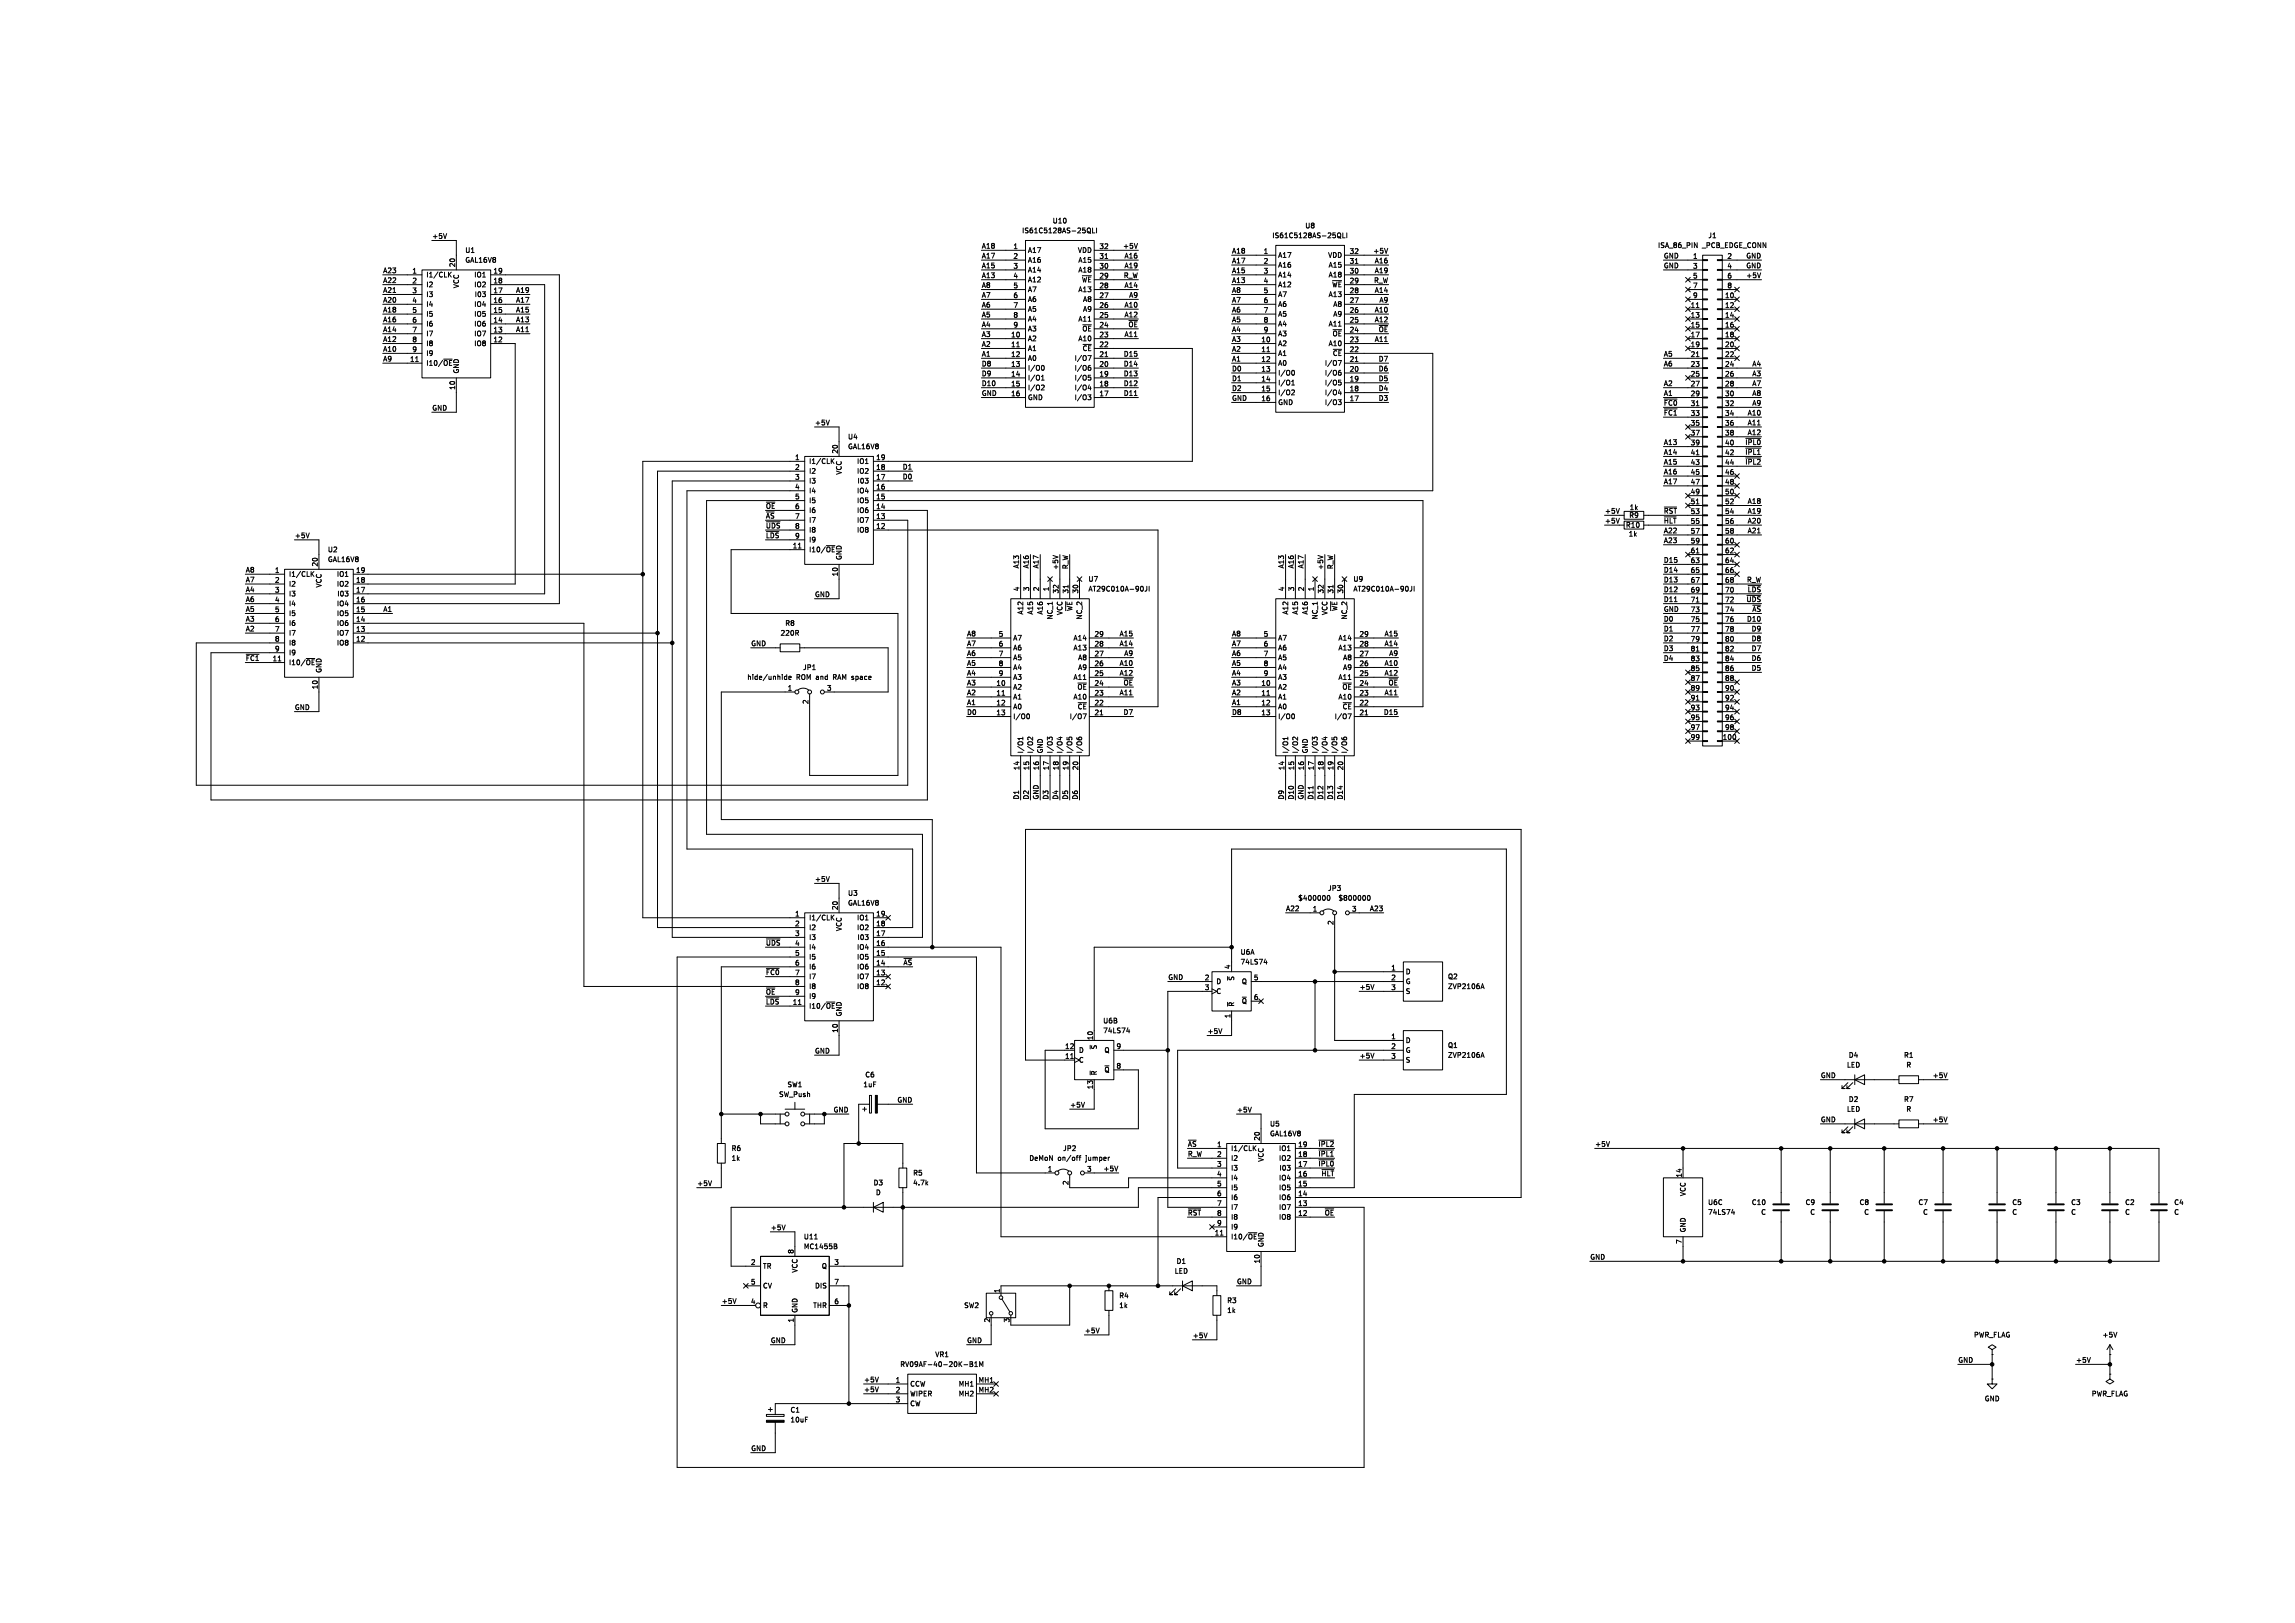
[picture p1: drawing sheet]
<svg xmlns="http://www.w3.org/2000/svg" width="594mm" height="420mm" viewBox="0 0 594 420" stroke-linecap="round" stroke-linejoin="round" font-family="sans-serif">
<defs><g id="words">
<g font-size="1.8">
<text x="272.3" y="58">U10</text>
<text x="337.7" y="59.3">U8</text>
<text x="111.8" y="61.9">+5V</text>
<text x="120.3" y="65.6">U1</text>
<text x="254" y="64.4">A18</text>
<text x="262.2" y="64.5">1</text>
<text x="264.4" y="60.6">IS61C5128AS-25QLI</text>
<text x="265.9" y="65.6">A17</text>
<text x="278.9" y="65.6">VDD</text>
<text x="284.4" y="64.5">32</text>
<text x="290.6" y="64.4">+5V</text>
<text x="318.8" y="65.7">A18</text>
<text x="327" y="65.8">1</text>
<text x="329.2" y="61.8">IS61C5128AS-25QLI</text>
<text x="349.2" y="65.8">32</text>
<text x="355.3" y="65.7">+5V</text>
<text x="429" y="64.4">ISA_86_PIN</text>
<text x="440.6" y="64.4">_PCB_EDGE_CONN</text>
<text x="442" y="61.8">J1</text>
<text x="99.1" y="70.8">A23</text>
<text x="106.6" y="70.9">1</text>
<text x="110.2" y="72">I1/CLK</text>
<text x="117.9" y="69.3" transform="rotate(-90 117.9 69.3)">20</text>
<text x="120.3" y="68.2">GAL16V8</text>
<text x="122.6" y="72">IO1</text>
<text x="127.6" y="70.9">19</text>
<text x="254" y="69.5">A15</text>
<text x="254" y="67">A17</text>
<text x="262.2" y="67.1">2</text>
<text x="262.2" y="69.6">3</text>
<text x="265.9" y="68.2">A16</text>
<text x="265.9" y="70.7">A14</text>
<text x="279" y="68.2">A15</text>
<text x="279" y="70.7">A18</text>
<text x="284.4" y="67.1">31</text>
<text x="284.4" y="69.6">30</text>
<text x="290.9" y="69.5">A19</text>
<text x="290.9" y="67">A16</text>
<text x="318.8" y="68.2">A17</text>
<text x="318.8" y="70.8">A15</text>
<text x="327" y="68.3">2</text>
<text x="327" y="70.9">3</text>
<text x="330.7" y="66.9">A17</text>
<text x="330.7" y="69.4">A16</text>
<text x="330.7" y="72">A14</text>
<text x="343.6" y="66.9">VDD</text>
<text x="343.8" y="69.4">A15</text>
<text x="343.8" y="72">A18</text>
<text x="349.2" y="68.3">31</text>
<text x="349.2" y="70.9">30</text>
<text x="355.7" y="70.8">A19</text>
<text x="355.7" y="68.2">A16</text>
<text x="430.5" y="67">GND</text>
<text x="430.5" y="69.5">GND</text>
<text x="438.1" y="67.1">1</text>
<text x="438.1" y="69.6">3</text>
<text x="447" y="67.1">2</text>
<text x="447" y="69.6">4</text>
<text x="451.9" y="67">GND</text>
<text x="451.9" y="69.5">GND</text>
<text x="99.1" y="73.3">A22</text>
<text x="99.1" y="75.9">A21</text>
<text x="106.6" y="73.4">2</text>
<text x="106.6" y="75.9">3</text>
<text x="110.2" y="74.5">I2</text>
<text x="110.2" y="77.1">I3</text>
<text x="119" y="74.7" transform="rotate(-90 119 74.7)">VCC</text>
<text x="122.6" y="74.5">IO2</text>
<text x="122.8" y="77.1">I03</text>
<text x="127.6" y="73.4">18</text>
<text x="127.6" y="75.9">17</text>
<text x="133.4" y="75.9">A19</text>
<text x="254" y="72">A13</text>
<text x="254" y="77.1">A7</text>
<text x="254" y="74.6">A8</text>
<text x="262.2" y="72.1">4</text>
<text x="262.2" y="74.7">5</text>
<text x="262.2" y="77.2">6</text>
<text x="265.9" y="73.3">A12</text>
<text x="265.9" y="75.8">A7</text>
<text x="279" y="75.8">A13</text>
<text x="279.9" y="73.3">~{WE}</text>
<text x="284.4" y="72.1">29</text>
<text x="284.4" y="74.7">28</text>
<text x="284.4" y="77.2">27</text>
<text x="290.7" y="72">R_W</text>
<text x="290.9" y="74.6">A14</text>
<text x="292.1" y="77.1">A9</text>
<text x="318.8" y="75.9">A8</text>
<text x="318.8" y="73.3">A13</text>
<text x="327" y="73.4">4</text>
<text x="327" y="75.9">5</text>
<text x="330.7" y="74.5">A12</text>
<text x="330.7" y="77.1">A7</text>
<text x="343.8" y="77.1">A13</text>
<text x="344.7" y="74.5">~{WE}</text>
<text x="349.2" y="73.4">29</text>
<text x="349.2" y="75.9">28</text>
<text x="355.5" y="73.3">R_W</text>
<text x="355.7" y="75.9">A14</text>
<text x="438.1" y="72.1">5</text>
<text x="438.1" y="74.7">7</text>
<text x="438.1" y="77.2">9</text>
<text x="446.4" y="77.2">10</text>
<text x="447" y="72.1">6</text>
<text x="447" y="74.7">8</text>
<text x="451.9" y="72">+5V</text>
<text x="99.1" y="80.9">A18</text>
<text x="99.1" y="83.5">A16</text>
<text x="99.1" y="78.4">A20</text>
<text x="106.6" y="78.5">4</text>
<text x="106.6" y="81">5</text>
<text x="106.6" y="83.6">6</text>
<text x="110.2" y="79.6">I4</text>
<text x="110.2" y="82.1">I5</text>
<text x="122.6" y="79.6">IO4</text>
<text x="122.6" y="82.1">IO5</text>
<text x="127.6" y="78.5">16</text>
<text x="127.6" y="81">15</text>
<text x="127.6" y="83.6">14</text>
<text x="133.4" y="78.4">A17</text>
<text x="133.4" y="83.5">A13</text>
<text x="133.4" y="80.9">A15</text>
<text x="254" y="82.2">A5</text>
<text x="254" y="79.7">A6</text>
<text x="262.2" y="79.8">7</text>
<text x="262.2" y="82.3">8</text>
<text x="265.9" y="78.3">A6</text>
<text x="265.9" y="80.9">A5</text>
<text x="265.9" y="83.4">A4</text>
<text x="279" y="83.4">A11</text>
<text x="280.2" y="78.3">A8</text>
<text x="280.2" y="80.9">A9</text>
<text x="284.4" y="79.8">26</text>
<text x="284.4" y="82.3">25</text>
<text x="290.9" y="79.7">A10</text>
<text x="290.9" y="82.2">A12</text>
<text x="318.8" y="78.4">A7</text>
<text x="318.8" y="80.9">A6</text>
<text x="318.8" y="83.5">A5</text>
<text x="327" y="78.5">6</text>
<text x="327" y="81">7</text>
<text x="327" y="83.6">8</text>
<text x="330.7" y="79.6">A6</text>
<text x="330.7" y="82.1">A5</text>
<text x="345" y="79.6">A8</text>
<text x="345" y="82.1">A9</text>
<text x="349.2" y="78.5">27</text>
<text x="349.2" y="81">26</text>
<text x="349.2" y="83.6">25</text>
<text x="355.7" y="83.5">A12</text>
<text x="355.7" y="80.9">A10</text>
<text x="356.9" y="78.4">A9</text>
<text x="437.5" y="79.8">11</text>
<text x="437.5" y="82.3">13</text>
<text x="446.4" y="79.8">12</text>
<text x="446.4" y="82.3">14</text>
<text x="99.1" y="86">A14</text>
<text x="99.1" y="88.6">A12</text>
<text x="106.6" y="86.1">7</text>
<text x="106.6" y="88.6">8</text>
<text x="110.2" y="84.7">I6</text>
<text x="110.2" y="87.2">I7</text>
<text x="110.2" y="89.8">I8</text>
<text x="122.6" y="84.7">IO6</text>
<text x="122.6" y="87.2">IO7</text>
<text x="122.6" y="89.8">IO8</text>
<text x="127.6" y="86.1">13</text>
<text x="127.6" y="88.6">12</text>
<text x="133.4" y="86">A11</text>
<text x="254" y="84.7">A4</text>
<text x="254" y="87.3">A3</text>
<text x="254" y="89.8">A2</text>
<text x="261.6" y="87.4">10</text>
<text x="261.6" y="89.9">11</text>
<text x="262.2" y="84.8">9</text>
<text x="265.9" y="86">A3</text>
<text x="265.9" y="88.5">A2</text>
<text x="279" y="88.5">A10</text>
<text x="280" y="86">~{OE}</text>
<text x="284.4" y="84.8">24</text>
<text x="284.4" y="87.4">23</text>
<text x="284.4" y="89.9">22</text>
<text x="290.9" y="87.3">A11</text>
<text x="292" y="84.7">~{OE}</text>
<text x="318.8" y="88.6">A3</text>
<text x="318.8" y="86">A4</text>
<text x="326.3" y="88.6">10</text>
<text x="327" y="86.1">9</text>
<text x="330.7" y="84.7">A4</text>
<text x="330.7" y="87.2">A3</text>
<text x="330.7" y="89.8">A2</text>
<text x="343.8" y="84.7">A11</text>
<text x="343.8" y="89.8">A10</text>
<text x="344.8" y="87.2">~{OE}</text>
<text x="349.2" y="86.1">24</text>
<text x="349.2" y="88.6">23</text>
<text x="355.7" y="88.6">A11</text>
<text x="356.7" y="86">~{OE}</text>
<text x="437.5" y="84.8">15</text>
<text x="437.5" y="87.4">17</text>
<text x="437.5" y="89.9">19</text>
<text x="446.4" y="84.8">16</text>
<text x="446.4" y="87.4">18</text>
<text x="446.4" y="89.9">20</text>
<text x="99.1" y="91.1">A10</text>
<text x="99.1" y="93.6">A9</text>
<text x="106" y="93.7">11</text>
<text x="106.6" y="91.2">9</text>
<text x="110.2" y="92.3">I9</text>
<text x="110.2" y="94.8">I10/~{OE}</text>
<text x="254" y="94.9">D8</text>
<text x="254" y="92.4">A1</text>
<text x="261.6" y="92.5">12</text>
<text x="261.6" y="95">13</text>
<text x="265.9" y="91">A1</text>
<text x="265.9" y="93.6">A0</text>
<text x="278" y="93.6">I/O7</text>
<text x="280.1" y="91">~{CE}</text>
<text x="284.4" y="92.5">21</text>
<text x="284.4" y="95">20</text>
<text x="290.7" y="92.4">D15</text>
<text x="290.7" y="94.9">D14</text>
<text x="318.8" y="91.1">A2</text>
<text x="318.8" y="93.6">A1</text>
<text x="326.3" y="91.2">11</text>
<text x="326.3" y="93.7">12</text>
<text x="330.7" y="92.3">A1</text>
<text x="330.7" y="94.8">A0</text>
<text x="342.8" y="94.8">I/O7</text>
<text x="344.8" y="92.3">~{CE}</text>
<text x="349.2" y="91.2">22</text>
<text x="349.2" y="93.7">21</text>
<text x="356.7" y="93.6">D7</text>
<text x="430.5" y="94.9">A6</text>
<text x="430.5" y="92.4">A5</text>
<text x="437.5" y="92.5">21</text>
<text x="437.5" y="95">23</text>
<text x="446.4" y="92.5">22</text>
<text x="446.4" y="95">24</text>
<text x="453.4" y="94.9">A4</text>
<text x="117.9" y="101" transform="rotate(-90 117.9 101)">10</text>
<text x="119" y="96.8" transform="rotate(-90 119 96.8)">GND</text>
<text x="254" y="100">D10</text>
<text x="254" y="97.4">D9</text>
<text x="261.6" y="97.5">14</text>
<text x="261.6" y="100.1">15</text>
<text x="265.9" y="96.1">I/O0</text>
<text x="265.9" y="98.7">I/O1</text>
<text x="265.9" y="101.2">I/O2</text>
<text x="278" y="96.1">I/O6</text>
<text x="278" y="98.7">I/O5</text>
<text x="278" y="101.2">I/O4</text>
<text x="284.4" y="97.5">19</text>
<text x="284.4" y="100.1">18</text>
<text x="290.7" y="100">D12</text>
<text x="290.7" y="97.4">D13</text>
<text x="318.8" y="101.3">D2</text>
<text x="318.8" y="98.7">D1</text>
<text x="318.8" y="96.2">D0</text>
<text x="326.3" y="96.3">13</text>
<text x="326.3" y="98.8">14</text>
<text x="326.3" y="101.3">15</text>
<text x="330.7" y="97.4">I/O0</text>
<text x="330.7" y="99.9">I/O1</text>
<text x="342.8" y="97.4">I/O6</text>
<text x="342.8" y="99.9">I/O5</text>
<text x="349.2" y="96.3">20</text>
<text x="349.2" y="98.8">19</text>
<text x="349.2" y="101.3">18</text>
<text x="356.7" y="101.3">D4</text>
<text x="356.7" y="96.2">D6</text>
<text x="356.7" y="98.7">D5</text>
<text x="430.5" y="100">A2</text>
<text x="437.5" y="97.5">25</text>
<text x="437.5" y="100.1">27</text>
<text x="446.4" y="97.5">26</text>
<text x="446.4" y="100.1">28</text>
<text x="453.4" y="100">A7</text>
<text x="453.4" y="97.4">A3</text>
<text x="111.8" y="106.3">GND</text>
<text x="254" y="102.5">GND</text>
<text x="261.6" y="102.6">16</text>
<text x="265.9" y="103.7">GND</text>
<text x="278" y="103.7">I/O3</text>
<text x="284.4" y="102.6">17</text>
<text x="290.7" y="102.5">D11</text>
<text x="318.8" y="103.8">GND</text>
<text x="326.3" y="103.9">16</text>
<text x="330.7" y="102.5">I/O2</text>
<text x="330.7" y="105">GND</text>
<text x="342.8" y="102.5">I/O4</text>
<text x="342.8" y="105">I/O3</text>
<text x="349.2" y="103.9">17</text>
<text x="356.7" y="103.8">D3</text>
<text x="430.5" y="102.5">A1</text>
<text x="430.5" y="107.6">~{FC1}</text>
<text x="430.5" y="105.1">~{FC0}</text>
<text x="437.5" y="102.6">29</text>
<text x="437.5" y="105.2">31</text>
<text x="437.5" y="107.7">33</text>
<text x="446.4" y="102.6">30</text>
<text x="446.4" y="105.2">32</text>
<text x="446.4" y="107.7">34</text>
<text x="452.2" y="107.6">A10</text>
<text x="453.4" y="105.1">A9</text>
<text x="453.4" y="102.5">A8</text>
<text x="210.8" y="110.1">+5V</text>
<text x="219.4" y="113.9">U4</text>
<text x="437.5" y="110.2">35</text>
<text x="437.5" y="112.8">37</text>
<text x="446.4" y="110.2">36</text>
<text x="446.4" y="112.8">38</text>
<text x="452.2" y="110.1">A11</text>
<text x="452.2" y="112.7">A12</text>
<text x="205.7" y="119.1">1</text>
<text x="216.9" y="117.5" transform="rotate(-90 216.9 117.5)">20</text>
<text x="219.4" y="116.4">GAL16V8</text>
<text x="226.7" y="119.1">19</text>
<text x="430.5" y="117.8">A14</text>
<text x="430.5" y="115.2">A13</text>
<text x="437.5" y="115.3">39</text>
<text x="437.5" y="117.9">41</text>
<text x="446.4" y="115.3">40</text>
<text x="446.4" y="117.9">42</text>
<text x="451.6" y="117.8">~{IPL1}</text>
<text x="451.6" y="115.2">~{IPL0}</text>
<text x="205.7" y="121.7">2</text>
<text x="205.7" y="124.2">3</text>
<text x="209.3" y="120.2">I1/CLK</text>
<text x="209.3" y="122.8">I2</text>
<text x="209.3" y="125.3">I3</text>
<text x="218" y="123" transform="rotate(-90 218 123)">VCC</text>
<text x="221.7" y="120.2">IO1</text>
<text x="221.7" y="122.8">IO2</text>
<text x="221.8" y="125.3">I03</text>
<text x="226.7" y="121.7">18</text>
<text x="226.7" y="124.2">17</text>
<text x="233.5" y="121.6">D1</text>
<text x="233.5" y="124.1">D0</text>
<text x="430.5" y="122.8">A16</text>
<text x="430.5" y="120.3">A15</text>
<text x="430.5" y="125.4">A17</text>
<text x="437.5" y="120.4">43</text>
<text x="437.5" y="122.9">45</text>
<text x="437.5" y="125.5">47</text>
<text x="446.4" y="120.4">44</text>
<text x="446.4" y="122.9">46</text>
<text x="446.4" y="125.5">48</text>
<text x="451.6" y="120.3">~{IPL2}</text>
<text x="198.1" y="131.7">~{OE}</text>
<text x="205.7" y="126.7">4</text>
<text x="205.7" y="129.3">5</text>
<text x="205.7" y="131.8">6</text>
<text x="209.3" y="127.9">I4</text>
<text x="209.3" y="130.4">I5</text>
<text x="221.7" y="127.9">IO4</text>
<text x="221.7" y="130.4">IO5</text>
<text x="226.7" y="126.7">16</text>
<text x="226.7" y="129.3">15</text>
<text x="226.7" y="131.8">14</text>
<text x="437.5" y="128">49</text>
<text x="437.5" y="130.6">51</text>
<text x="446.4" y="128">50</text>
<text x="446.4" y="130.6">52</text>
<text x="452.2" y="130.5">A18</text>
<text x="198.1" y="136.8">~{UDS}</text>
<text x="198.1" y="134.3">~{AS}</text>
<text x="205.7" y="134.4">7</text>
<text x="205.7" y="136.9">8</text>
<text x="209.3" y="132.9">I6</text>
<text x="209.3" y="135.5">I7</text>
<text x="221.7" y="132.9">IO6</text>
<text x="221.7" y="135.5">IO7</text>
<text x="226.7" y="134.4">13</text>
<text x="226.7" y="136.9">12</text>
<text x="415.3" y="135.5">+5V</text>
<text x="415.3" y="133">+5V</text>
<text x="420.7" y="136.8">R10</text>
<text x="421.6" y="134.2">R9</text>
<text x="421.7" y="132.2">1k</text>
<text x="430.5" y="133">~{RST} 53</text>
<text x="430.5" y="135.5">~{HLT}</text>
<text x="437.5" y="135.6">55</text>
<text x="446.4" y="133.1">54</text>
<text x="446.4" y="135.6">56</text>
<text x="452.2" y="135.5">A20</text>
<text x="452.2" y="133">A19</text>
<text x="76.2" y="139.4">+5V</text>
<text x="84.8" y="143.1">U2</text>
<text x="198.1" y="139.4">~{LDS}</text>
<text x="205.1" y="142">11</text>
<text x="205.7" y="139.4">9</text>
<text x="209.3" y="138">I8</text>
<text x="209.3" y="140.6">I9</text>
<text x="209.3" y="143.1">I10/~{OE}</text>
<text x="221.7" y="138">IO8</text>
<text x="421.4" y="139">1k</text>
<text x="430.5" y="138.1">A22</text>
<text x="430.5" y="140.6">A23</text>
<text x="437.5" y="138.2">57</text>
<text x="437.5" y="140.7">59</text>
<text x="437.5" y="143.3">61</text>
<text x="446.4" y="138.2">58</text>
<text x="446.4" y="140.7">60</text>
<text x="446.4" y="143.3">62</text>
<text x="452.2" y="138.1">A21</text>
<text x="63.5" y="148.2">A8</text>
<text x="71" y="148.3">1</text>
<text x="74.7" y="149.5">I1/CLK</text>
<text x="82.3" y="146.7" transform="rotate(-90 82.3 146.7)">20</text>
<text x="84.8" y="145.6">GAL16V8</text>
<text x="87.1" y="149.5">IO1</text>
<text x="92" y="148.3">19</text>
<text x="216.9" y="149.3" transform="rotate(-90 216.9 149.3)">10</text>
<text x="218" y="145" transform="rotate(-90 218 145)">GND</text>
<text x="263.8" y="147.2" transform="rotate(-90 263.8 147.2)">A13</text>
<text x="266.4" y="147.2" transform="rotate(-90 266.4 147.2)">A16</text>
<text x="268.9" y="147.2" transform="rotate(-90 268.9 147.2)">A17</text>
<text x="274" y="147.6" transform="rotate(-90 274 147.6)">+5V</text>
<text x="276.5" y="147.4" transform="rotate(-90 276.5 147.4)">R_W</text>
<text x="332.4" y="147.2" transform="rotate(-90 332.4 147.2)">A13</text>
<text x="334.9" y="147.2" transform="rotate(-90 334.9 147.2)">A16</text>
<text x="337.5" y="147.2" transform="rotate(-90 337.5 147.2)">A17</text>
<text x="342.6" y="147.6" transform="rotate(-90 342.6 147.6)">+5V</text>
<text x="345.1" y="147.4" transform="rotate(-90 345.1 147.4)">R_W</text>
<text x="430.5" y="148.2">D14</text>
<text x="430.5" y="145.7">D15</text>
<text x="437.5" y="145.8">63</text>
<text x="437.5" y="148.3">65</text>
<text x="446.4" y="145.8">64</text>
<text x="446.4" y="148.3">66</text>
<text x="63.5" y="150.8">A7</text>
<text x="63.5" y="155.9">A6</text>
<text x="63.5" y="153.3">A4</text>
<text x="71" y="150.9">2</text>
<text x="71" y="153.4">3</text>
<text x="71" y="156">4</text>
<text x="74.7" y="152">I2</text>
<text x="74.7" y="154.5">I3</text>
<text x="83.4" y="152.2" transform="rotate(-90 83.4 152.2)">VCC</text>
<text x="87.1" y="152">IO2</text>
<text x="87.2" y="154.5">I03</text>
<text x="92" y="150.9">18</text>
<text x="92" y="153.4">17</text>
<text x="92" y="156">16</text>
<text x="210.8" y="154.6">GND</text>
<text x="263.9" y="153.1" transform="rotate(-90 263.9 153.1)">4</text>
<text x="266.4" y="153.1" transform="rotate(-90 266.4 153.1)">3</text>
<text x="269" y="153.1" transform="rotate(-90 269 153.1)">2</text>
<text x="271.5" y="153.1" transform="rotate(-90 271.5 153.1)">1</text>
<text x="274.1" y="153.7" transform="rotate(-90 274.1 153.7)">32</text>
<text x="276.6" y="153.7" transform="rotate(-90 276.6 153.7)">31</text>
<text x="279.1" y="153.7" transform="rotate(-90 279.1 153.7)">30</text>
<text x="281.6" y="153.3">AT29C010A-90JI</text>
<text x="281.6" y="150.7">U7</text>
<text x="332.5" y="153.1" transform="rotate(-90 332.5 153.1)">4</text>
<text x="335" y="153.1" transform="rotate(-90 335 153.1)">3</text>
<text x="337.6" y="153.1" transform="rotate(-90 337.6 153.1)">2</text>
<text x="340.1" y="153.1" transform="rotate(-90 340.1 153.1)">1</text>
<text x="342.6" y="153.7" transform="rotate(-90 342.6 153.7)">32</text>
<text x="345.2" y="153.7" transform="rotate(-90 345.2 153.7)">31</text>
<text x="347.7" y="153.7" transform="rotate(-90 347.7 153.7)">30</text>
<text x="350.2" y="153.3">AT29C010A-90JI</text>
<text x="350.2" y="150.7">U9</text>
<text x="430.5" y="150.8">D13</text>
<text x="430.5" y="153.3">D12</text>
<text x="430.5" y="155.9">D11</text>
<text x="437.5" y="150.9">67</text>
<text x="437.5" y="153.4">69</text>
<text x="437.5" y="156">71</text>
<text x="446.4" y="150.9">68</text>
<text x="446.4" y="153.4">70</text>
<text x="446.4" y="156">72</text>
<text x="451.9" y="155.9">~{UDS}</text>
<text x="452" y="150.8">R_W</text>
<text x="452.2" y="153.3">~{LDS}</text>
<text x="63.5" y="158.4">A5</text>
<text x="63.5" y="160.9">A3</text>
<text x="71" y="158.5">5</text>
<text x="71" y="161">6</text>
<text x="74.7" y="157.1">I4</text>
<text x="74.7" y="159.6">I5</text>
<text x="87.1" y="157.1">IO4</text>
<text x="87.1" y="159.6">IO5</text>
<text x="92" y="158.5">15</text>
<text x="92" y="161">14</text>
<text x="99.1" y="158.4">A1</text>
<text x="265" y="159.2" transform="rotate(-90 265 159.2)">A12</text>
<text x="267.6" y="159.2" transform="rotate(-90 267.6 159.2)">A15</text>
<text x="270.1" y="159.2" transform="rotate(-90 270.1 159.2)">A16</text>
<text x="272.6" y="160.4" transform="rotate(-90 272.6 160.4)">NC_1</text>
<text x="275.2" y="159.3" transform="rotate(-90 275.2 159.3)">VCC</text>
<text x="277.7" y="158.3" transform="rotate(-90 277.7 158.3)">~{WE}</text>
<text x="280.3" y="160.4" transform="rotate(-90 280.3 160.4)">NC_2</text>
<text x="333.6" y="159.2" transform="rotate(-90 333.6 159.2)">A12</text>
<text x="336.1" y="159.2" transform="rotate(-90 336.1 159.2)">A15</text>
<text x="338.7" y="159.2" transform="rotate(-90 338.7 159.2)">A16</text>
<text x="341.2" y="160.4" transform="rotate(-90 341.2 160.4)">NC_1</text>
<text x="343.8" y="159.3" transform="rotate(-90 343.8 159.3)">VCC</text>
<text x="346.3" y="158.3" transform="rotate(-90 346.3 158.3)">~{WE}</text>
<text x="348.8" y="160.4" transform="rotate(-90 348.8 160.4)">NC_2</text>
<text x="430.5" y="160.9">D0</text>
<text x="430.5" y="158.4">GND</text>
<text x="437.5" y="158.5">73</text>
<text x="437.5" y="161">75</text>
<text x="446.4" y="158.5">74</text>
<text x="446.4" y="161">76</text>
<text x="452" y="160.9">D10</text>
<text x="453.4" y="158.4">~{AS}</text>
<text x="63.5" y="163.5">A2</text>
<text x="71" y="163.6">7</text>
<text x="71" y="166.1">8</text>
<text x="74.7" y="162.2">I6</text>
<text x="74.7" y="164.7">I7</text>
<text x="74.7" y="167.2">I8</text>
<text x="87.1" y="162.2">IO6</text>
<text x="87.1" y="164.7">IO7</text>
<text x="87.1" y="167.2">IO8</text>
<text x="92" y="163.6">13</text>
<text x="92" y="166.1">12</text>
<text x="194.3" y="167.3">GND</text>
<text x="201.9" y="164.7">220R</text>
<text x="203.1" y="162.2">R8</text>
<text x="250.2" y="167.3">A7</text>
<text x="250.2" y="164.8">A8</text>
<text x="258.4" y="164.8">5</text>
<text x="258.4" y="167.4">6</text>
<text x="262.1" y="166">A7</text>
<text x="277.7" y="166">A14</text>
<text x="283.2" y="164.8">29</text>
<text x="283.2" y="167.4">28</text>
<text x="289.7" y="167.3">A14</text>
<text x="289.7" y="164.8">A15</text>
<text x="318.8" y="167.3">A7</text>
<text x="318.8" y="164.8">A8</text>
<text x="327" y="164.8">5</text>
<text x="327" y="167.4">6</text>
<text x="330.7" y="166">A7</text>
<text x="346.3" y="166">A14</text>
<text x="351.7" y="164.8">29</text>
<text x="351.7" y="167.4">28</text>
<text x="358.2" y="167.3">A14</text>
<text x="358.2" y="164.8">A15</text>
<text x="430.5" y="166">D2</text>
<text x="430.5" y="163.5">D1</text>
<text x="437.5" y="163.6">77</text>
<text x="437.5" y="166.1">79</text>
<text x="446.4" y="163.6">78</text>
<text x="446.4" y="166.1">80</text>
<text x="453.2" y="163.5">D9</text>
<text x="453.2" y="166">D8</text>
<text x="63.5" y="171.1">~{FC1}</text>
<text x="70.4" y="171.2">11</text>
<text x="71" y="168.7">9</text>
<text x="74.7" y="169.8">I9</text>
<text x="74.7" y="172.3">I10/~{OE}</text>
<text x="207.7" y="173.6">JP1</text>
<text x="250.2" y="169.8">A6</text>
<text x="250.2" y="172.4">A5</text>
<text x="258.4" y="169.9">7</text>
<text x="258.4" y="172.5">8</text>
<text x="262.1" y="168.5">A6</text>
<text x="262.1" y="171">A5</text>
<text x="262.1" y="173.6">A4</text>
<text x="277.7" y="168.5">A13</text>
<text x="278.9" y="171">A8</text>
<text x="278.9" y="173.6">A9</text>
<text x="283.2" y="169.9">27</text>
<text x="283.2" y="172.5">26</text>
<text x="289.7" y="172.4">A10</text>
<text x="290.9" y="169.8">A9</text>
<text x="318.8" y="172.4">A5</text>
<text x="318.8" y="169.8">A6</text>
<text x="327" y="169.9">7</text>
<text x="327" y="172.5">8</text>
<text x="330.7" y="168.5">A6</text>
<text x="330.7" y="171">A5</text>
<text x="330.7" y="173.6">A4</text>
<text x="346.3" y="168.5">A13</text>
<text x="347.5" y="171">A8</text>
<text x="347.5" y="173.6">A9</text>
<text x="351.7" y="169.9">27</text>
<text x="351.7" y="172.5">26</text>
<text x="358.2" y="172.4">A10</text>
<text x="359.4" y="169.8">A9</text>
<text x="430.5" y="168.6">D3</text>
<text x="430.5" y="171.1">D4</text>
<text x="437.5" y="168.7">81</text>
<text x="437.5" y="171.2">83</text>
<text x="437.5" y="173.7">85</text>
<text x="446.4" y="168.7">82</text>
<text x="446.4" y="171.2">84</text>
<text x="446.4" y="173.7">86</text>
<text x="453.2" y="171.1">D6</text>
<text x="453.2" y="168.6">D7</text>
<text x="453.2" y="173.6">D5</text>
<text x="82.3" y="178.5" transform="rotate(-90 82.3 178.5)">10</text>
<text x="83.4" y="174.2" transform="rotate(-90 83.4 174.2)">GND</text>
<text x="193.3" y="176.1">hide/unhide</text>
<text x="203.8" y="178.8">1</text>
<text x="206.1" y="176.1">ROM and</text>
<text x="213.9" y="178.8">3</text>
<text x="215.9" y="176.1">RAM space</text>
<text x="250.2" y="177.5">A3</text>
<text x="250.2" y="174.9">A4</text>
<text x="250.2" y="180">A2</text>
<text x="257.8" y="177.5">10</text>
<text x="258.4" y="175">9</text>
<text x="262.1" y="176.1">A3</text>
<text x="262.1" y="178.7">A2</text>
<text x="277.7" y="176.1">A11</text>
<text x="278.7" y="178.7">~{OE}</text>
<text x="283.2" y="175">25</text>
<text x="283.2" y="177.5">24</text>
<text x="289.7" y="174.9">A12</text>
<text x="289.7" y="180">A11</text>
<text x="290.7" y="177.5">~{OE}</text>
<text x="318.8" y="174.9">A4</text>
<text x="318.8" y="177.5">A3</text>
<text x="318.8" y="180">A2</text>
<text x="326.3" y="177.5">10</text>
<text x="327" y="175">9</text>
<text x="330.7" y="176.1">A3</text>
<text x="330.7" y="178.7">A2</text>
<text x="346.3" y="176.1">A11</text>
<text x="347.3" y="178.7">~{OE}</text>
<text x="351.7" y="175">25</text>
<text x="351.7" y="177.5">24</text>
<text x="358.2" y="180">A11</text>
<text x="358.2" y="174.9">A12</text>
<text x="359.3" y="177.5">~{OE}</text>
<text x="437.5" y="176.3">87</text>
<text x="437.5" y="178.8">89</text>
<text x="446.4" y="176.3">88</text>
<text x="446.4" y="178.8">90</text>
<text x="76.2" y="183.8">GND</text>
<text x="209.3" y="182.3" transform="rotate(-90 209.3 182.3)">2</text>
<text x="250.2" y="182.5">A1</text>
<text x="250.2" y="185.1">D0</text>
<text x="257.8" y="180.1">11</text>
<text x="257.8" y="182.6">12</text>
<text x="257.8" y="185.2">13</text>
<text x="262.1" y="181.2">A1</text>
<text x="262.1" y="183.7">A0</text>
<text x="277.7" y="181.2">A10</text>
<text x="278.8" y="183.7">~{CE}</text>
<text x="283.2" y="180.1">23</text>
<text x="283.2" y="182.6">22</text>
<text x="283.2" y="185.2">21</text>
<text x="290.7" y="185.1">D7</text>
<text x="318.8" y="182.5">A1</text>
<text x="318.8" y="185.1">D8</text>
<text x="326.3" y="180.1">11</text>
<text x="326.3" y="182.6">12</text>
<text x="326.3" y="185.2">13</text>
<text x="330.7" y="181.2">A1</text>
<text x="330.7" y="183.7">A0</text>
<text x="346.3" y="181.2">A10</text>
<text x="347.4" y="183.7">~{CE}</text>
<text x="351.7" y="180.1">23</text>
<text x="351.7" y="182.6">22</text>
<text x="351.7" y="185.2">21</text>
<text x="358.1" y="185.1">D15</text>
<text x="437.5" y="181.4">91</text>
<text x="437.5" y="183.9">93</text>
<text x="446.4" y="181.4">92</text>
<text x="446.4" y="183.9">94</text>
<text x="262.1" y="186.3">I/O0</text>
<text x="276.8" y="186.3">I/O7</text>
<text x="330.7" y="186.3">I/O0</text>
<text x="345.3" y="186.3">I/O7</text>
<text x="437.5" y="186.4">95</text>
<text x="437.5" y="189">97</text>
<text x="437.5" y="191.5">99</text>
<text x="445.8" y="191.5">100</text>
<text x="446.4" y="186.4">96</text>
<text x="446.4" y="189">98</text>
<text x="265" y="195.1" transform="rotate(-90 265 195.1)">I/O1</text>
<text x="267.6" y="195.1" transform="rotate(-90 267.6 195.1)">I/O2</text>
<text x="270.1" y="195.1" transform="rotate(-90 270.1 195.1)">GND</text>
<text x="272.6" y="195.1" transform="rotate(-90 272.6 195.1)">I/O3</text>
<text x="275.2" y="195.1" transform="rotate(-90 275.2 195.1)">I/O4</text>
<text x="277.7" y="195.1" transform="rotate(-90 277.7 195.1)">I/O5</text>
<text x="280.3" y="195.1" transform="rotate(-90 280.3 195.1)">I/O6</text>
<text x="333.6" y="195.1" transform="rotate(-90 333.6 195.1)">I/O1</text>
<text x="336.1" y="195.1" transform="rotate(-90 336.1 195.1)">I/O2</text>
<text x="338.7" y="195.1" transform="rotate(-90 338.7 195.1)">GND</text>
<text x="341.2" y="195.1" transform="rotate(-90 341.2 195.1)">I/O3</text>
<text x="343.8" y="195.1" transform="rotate(-90 343.8 195.1)">I/O4</text>
<text x="346.3" y="195.1" transform="rotate(-90 346.3 195.1)">I/O5</text>
<text x="348.8" y="195.1" transform="rotate(-90 348.8 195.1)">I/O6</text>
<text x="263.9" y="199.4" transform="rotate(-90 263.9 199.4)">14</text>
<text x="266.4" y="199.4" transform="rotate(-90 266.4 199.4)">15</text>
<text x="269" y="199.4" transform="rotate(-90 269 199.4)">16</text>
<text x="271.5" y="199.4" transform="rotate(-90 271.5 199.4)">17</text>
<text x="274.1" y="199.4" transform="rotate(-90 274.1 199.4)">18</text>
<text x="276.6" y="199.4" transform="rotate(-90 276.6 199.4)">19</text>
<text x="279.1" y="199.4" transform="rotate(-90 279.1 199.4)">20</text>
<text x="332.5" y="199.4" transform="rotate(-90 332.5 199.4)">14</text>
<text x="335" y="199.4" transform="rotate(-90 335 199.4)">15</text>
<text x="337.6" y="199.4" transform="rotate(-90 337.6 199.4)">16</text>
<text x="340.1" y="199.4" transform="rotate(-90 340.1 199.4)">17</text>
<text x="342.6" y="199.4" transform="rotate(-90 342.6 199.4)">18</text>
<text x="345.2" y="199.4" transform="rotate(-90 345.2 199.4)">19</text>
<text x="347.7" y="199.4" transform="rotate(-90 347.7 199.4)">20</text>
<text x="263.8" y="207" transform="rotate(-90 263.8 207)">D1</text>
<text x="266.4" y="207" transform="rotate(-90 266.4 207)">D2</text>
<text x="268.9" y="207" transform="rotate(-90 268.9 207)">GND</text>
<text x="271.4" y="207" transform="rotate(-90 271.4 207)">D3</text>
<text x="274" y="207" transform="rotate(-90 274 207)">D4</text>
<text x="276.5" y="207" transform="rotate(-90 276.5 207)">D5</text>
<text x="279.1" y="207" transform="rotate(-90 279.1 207)">D6</text>
<text x="332.4" y="207" transform="rotate(-90 332.4 207)">D9</text>
<text x="334.9" y="207" transform="rotate(-90 334.9 207)">D10</text>
<text x="337.5" y="207" transform="rotate(-90 337.5 207)">GND</text>
<text x="340" y="207" transform="rotate(-90 340 207)">D11</text>
<text x="342.6" y="207" transform="rotate(-90 342.6 207)">D12</text>
<text x="345.1" y="207" transform="rotate(-90 345.1 207)">D13</text>
<text x="347.6" y="207" transform="rotate(-90 347.6 207)">D14</text>
<text x="210.8" y="228.3">+5V</text>
<text x="219.4" y="232">U3</text>
<text x="335.9" y="233.3">$400000</text>
<text x="343.6" y="230.7">JP3</text>
<text x="346.7" y="233.3">$800000</text>
<text x="205.7" y="237.2">1</text>
<text x="205.7" y="239.8">2</text>
<text x="209.3" y="238.4">I1/CLK</text>
<text x="216.9" y="235.6" transform="rotate(-90 216.9 235.6)">20</text>
<text x="219.4" y="234.5">GAL16V8</text>
<text x="221.7" y="238.4">IO1</text>
<text x="226.7" y="237.2">19</text>
<text x="226.7" y="239.8">18</text>
<text x="332.7" y="235.9">A22</text>
<text x="339.7" y="236">1</text>
<text x="345.2" y="239.5" transform="rotate(-90 345.2 239.5)">2</text>
<text x="349.8" y="236">3</text>
<text x="354.4" y="235.9">A23</text>
<text x="198.1" y="244.8">~{UDS}</text>
<text x="205.7" y="242.3">3</text>
<text x="205.7" y="244.9">4</text>
<text x="209.3" y="240.9">I2</text>
<text x="209.3" y="243.4">I3</text>
<text x="209.3" y="246">I4</text>
<text x="218" y="241.1" transform="rotate(-90 218 241.1)">VCC</text>
<text x="221.7" y="240.9">IO2</text>
<text x="221.7" y="246">IO4</text>
<text x="221.8" y="243.4">I03</text>
<text x="226.7" y="242.3">17</text>
<text x="226.7" y="244.9">16</text>
<text x="205.7" y="247.4">5</text>
<text x="205.7" y="249.9">6</text>
<text x="209.3" y="248.5">I5</text>
<text x="209.3" y="251.1">I6</text>
<text x="221.7" y="248.5">IO5</text>
<text x="221.7" y="251.1">IO6</text>
<text x="226.7" y="247.4">15</text>
<text x="226.7" y="249.9">14</text>
<text x="233.7" y="249.8">~{AS}</text>
<text x="318.5" y="250.9" transform="rotate(-90 318.5 250.9)">4</text>
<text x="321" y="247.2">U6A</text>
<text x="321" y="249.8">74LS74</text>
<text x="360" y="251.2">1</text>
<text x="198.1" y="252.4">~{FC0}</text>
<text x="198.1" y="257.5">~{OE}</text>
<text x="205.7" y="252.5">7</text>
<text x="205.7" y="255">8</text>
<text x="205.7" y="257.6">9</text>
<text x="209.3" y="253.6">I7</text>
<text x="209.3" y="256.1">I8</text>
<text x="221.7" y="253.6">IO7</text>
<text x="221.7" y="256.1">IO8</text>
<text x="226.7" y="252.5">13</text>
<text x="226.7" y="255">12</text>
<text x="302.3" y="253.7">GND</text>
<text x="311.7" y="253.7">2</text>
<text x="311.7" y="256.3">3</text>
<text x="314.7" y="254.9">D</text>
<text x="314.7" y="257.4">C</text>
<text x="319.6" y="253.9" transform="rotate(-90 319.6 253.9)">~{S}</text>
<text x="321.3" y="254.9">Q</text>
<text x="324.4" y="253.7">5</text>
<text x="351.8" y="256.2">+5V</text>
<text x="360" y="253.7">2</text>
<text x="360" y="256.3">3</text>
<text x="363.7" y="252.3">D</text>
<text x="363.7" y="254.9">G</text>
<text x="363.7" y="257.4">S</text>
<text x="374.7" y="256.1">ZVP2106A</text>
<text x="374.7" y="253.6">Q2</text>
<text x="198.1" y="260">~{LDS}</text>
<text x="205.1" y="260.1">11</text>
<text x="209.3" y="258.7">I9</text>
<text x="209.3" y="261.2">I10/~{OE}</text>
<text x="218" y="263.1" transform="rotate(-90 218 263.1)">GND</text>
<text x="318.5" y="263.6" transform="rotate(-90 318.5 263.6)">1</text>
<text x="319.6" y="260.6" transform="rotate(-90 319.6 260.6)">~{R}</text>
<text x="321.3" y="259.9">~{Q}</text>
<text x="324.4" y="258.8">6</text>
<text x="216.9" y="267.4" transform="rotate(-90 216.9 267.4)">10</text>
<text x="283" y="269.3" transform="rotate(-90 283 269.3)">10</text>
<text x="285.4" y="265">U6B</text>
<text x="285.4" y="267.6">74LS74</text>
<text x="312.4" y="267.6">+5V</text>
<text x="360" y="269">1</text>
<text x="210.8" y="272.7">GND</text>
<text x="275.5" y="271.5">12</text>
<text x="275.5" y="274.1">11</text>
<text x="279.1" y="272.6">D</text>
<text x="279.1" y="275.2">C</text>
<text x="284.1" y="271.7" transform="rotate(-90 284.1 271.7)">~{S}</text>
<text x="285.7" y="272.6">Q</text>
<text x="288.9" y="271.5">9</text>
<text x="351.8" y="274">+5V</text>
<text x="360" y="271.5">2</text>
<text x="360" y="274.1">3</text>
<text x="363.7" y="270.1">D</text>
<text x="363.7" y="272.6">G</text>
<text x="363.7" y="275.2">S</text>
<text x="374.7" y="273.9">ZVP2106A</text>
<text x="374.7" y="271.4">Q1</text>
<text x="478.4" y="273.9">D4</text>
<text x="492.7" y="273.9">R1</text>
<text x="203.7" y="281.5">SW1</text>
<text x="223.3" y="281.5">1uF</text>
<text x="223.8" y="279">C6</text>
<text x="283" y="282" transform="rotate(-90 283 282)">13</text>
<text x="284.1" y="278.4" transform="rotate(-90 284.1 278.4)">~{R}</text>
<text x="285.7" y="277.7">~{Q}</text>
<text x="288.9" y="276.6">8</text>
<text x="471.2" y="279.1">GND</text>
<text x="477.9" y="276.5">LED</text>
<text x="493.3" y="276.5">R</text>
<text x="500.1" y="279.1">+5V</text>
<text x="201.5" y="284.1">SW_Push</text>
<text x="215.6" y="287.9">GND</text>
<text x="232.1" y="285.4">GND</text>
<text x="276.9" y="286.7">+5V</text>
<text x="320" y="287.9">+5V</text>
<text x="477.9" y="287.9">LED</text>
<text x="478.4" y="285.3">D2</text>
<text x="492.7" y="285.3">R7</text>
<text x="493.3" y="287.9">R</text>
<text x="328.6" y="291.7">U5</text>
<text x="471.2" y="290.5">GND</text>
<text x="500.1" y="290.5">+5V</text>
<text x="189.2" y="298">R6</text>
<text x="275" y="298">JP2</text>
<text x="307.3" y="299.4">R_W</text>
<text x="307.3" y="296.8">~{AS}</text>
<text x="314.9" y="296.9">1</text>
<text x="314.9" y="299.5">2</text>
<text x="318.5" y="298">I1/CLK</text>
<text x="326.1" y="295.3" transform="rotate(-90 326.1 295.3)">20</text>
<text x="328.6" y="294.2">GAL16V8</text>
<text x="330.9" y="298">IO1</text>
<text x="335.9" y="296.9">19</text>
<text x="335.9" y="299.5">18</text>
<text x="341.1" y="299.4">~{IPL1}</text>
<text x="341.1" y="296.8">~{IPL2}</text>
<text x="412.7" y="296.8">+5V</text>
<text x="189.2" y="300.6">1k</text>
<text x="236.2" y="304.4">R5</text>
<text x="266.3" y="300.6">DeMoN</text>
<text x="271.1" y="303.3">1</text>
<text x="273.8" y="300.6">on/off</text>
<text x="281.2" y="300.6">jumper</text>
<text x="281.2" y="303.3">3</text>
<text x="285.5" y="303.2">+5V</text>
<text x="314.9" y="302">3</text>
<text x="314.9" y="304.5">4</text>
<text x="318.5" y="300.6">I2</text>
<text x="318.5" y="303.1">I3</text>
<text x="318.5" y="305.7">I4</text>
<text x="327.3" y="300.8" transform="rotate(-90 327.3 300.8)">VCC</text>
<text x="330.9" y="300.6">IO2</text>
<text x="330.9" y="305.7">IO4</text>
<text x="331" y="303.1">I03</text>
<text x="335.9" y="302">17</text>
<text x="335.9" y="304.5">16</text>
<text x="341.1" y="301.9">~{IPL0}</text>
<text x="341.9" y="304.5">~{HLT}</text>
<text x="435.4" y="304.8" transform="rotate(-90 435.4 304.8)">14</text>
<text x="180.3" y="307">+5V</text>
<text x="226" y="306.9">D3</text>
<text x="226.6" y="309.5">D</text>
<text x="236.2" y="306.9">4.7k</text>
<text x="276.6" y="306.8" transform="rotate(-90 276.6 306.8)">2</text>
<text x="314.9" y="307.1">5</text>
<text x="314.9" y="309.6">6</text>
<text x="318.5" y="308.2">I5</text>
<text x="318.5" y="310.7">I6</text>
<text x="330.9" y="308.2">IO5</text>
<text x="330.9" y="310.7">IO6</text>
<text x="335.9" y="307.1">15</text>
<text x="335.9" y="309.6">14</text>
<text x="436.5" y="309.6" transform="rotate(-90 436.5 309.6)">VCC</text>
<text x="307.3" y="314.6">~{RST}</text>
<text x="314.9" y="312.2">7</text>
<text x="314.9" y="314.7">8</text>
<text x="314.9" y="317.2">9</text>
<text x="318.5" y="313.3">I7</text>
<text x="318.5" y="315.8">I8</text>
<text x="330.9" y="313.3">IO7</text>
<text x="330.9" y="315.8">IO8</text>
<text x="335.9" y="312.2">13</text>
<text x="335.9" y="314.7">12</text>
<text x="342.8" y="314.6">~{OE}</text>
<text x="442" y="312">U6C</text>
<text x="442" y="314.6">74LS74</text>
<text x="453.3" y="312">C10</text>
<text x="455.7" y="314.6">C</text>
<text x="467.2" y="312">C9</text>
<text x="468.4" y="314.6">C</text>
<text x="481.2" y="312">C8</text>
<text x="482.4" y="314.6">C</text>
<text x="496.4" y="312">C7</text>
<text x="497.6" y="314.6">C</text>
<text x="520.7" y="312">C5</text>
<text x="520.7" y="314.6">C</text>
<text x="535.9" y="312">C3</text>
<text x="535.9" y="314.6">C</text>
<text x="549.9" y="312">C2</text>
<text x="549.9" y="314.6">C</text>
<text x="562.6" y="312">C4</text>
<text x="562.6" y="314.6">C</text>
<text x="199.4" y="318.4">+5V</text>
<text x="207.9" y="320.9">U11</text>
<text x="207.9" y="323.4">MC1455B</text>
<text x="314.3" y="319.8">11</text>
<text x="318.5" y="318.4">I9</text>
<text x="318.5" y="320.9">I10/~{OE}</text>
<text x="327.3" y="322.8" transform="rotate(-90 327.3 322.8)">GND</text>
<text x="435.4" y="322" transform="rotate(-90 435.4 322)">7</text>
<text x="436.5" y="319" transform="rotate(-90 436.5 319)">GND</text>
<text x="194.2" y="327.4">2</text>
<text x="197.4" y="328.5">TR</text>
<text x="205.5" y="324.6" transform="rotate(-90 205.5 324.6)">8</text>
<text x="206.6" y="329.5" transform="rotate(-90 206.6 329.5)">VCC</text>
<text x="212.6" y="328.5">Q</text>
<text x="215.8" y="327.4">3</text>
<text x="303.9" y="329.8">LED</text>
<text x="304.4" y="327.3">D1</text>
<text x="326.1" y="327.1" transform="rotate(-90 326.1 327.1)">10</text>
<text x="411.5" y="326">GND</text>
<text x="194.2" y="332.5">5</text>
<text x="197.4" y="333.6">CV</text>
<text x="210.8" y="333.6">DIS</text>
<text x="215.8" y="332.5">7</text>
<text x="258.8" y="334.7" transform="rotate(-90 258.8 334.7)">1</text>
<text x="320" y="332.4">GND</text>
<text x="186.7" y="337.5">+5V</text>
<text x="194.2" y="337.6">4</text>
<text x="197.4" y="338.7">R</text>
<text x="206.6" y="339.9" transform="rotate(-90 206.6 339.9)">GND</text>
<text x="210.4" y="338.7">THR</text>
<text x="215.8" y="337.6">6</text>
<text x="249.4" y="338.7">SW2</text>
<text x="289.6" y="336.1">R4</text>
<text x="289.6" y="338.7">1k</text>
<text x="317.5" y="337.4">R3</text>
<text x="317.5" y="340">1k</text>
<text x="199.4" y="347.6">GND</text>
<text x="205.5" y="342.3" transform="rotate(-90 205.5 342.3)">1</text>
<text x="250.2" y="347.6">GND</text>
<text x="256.3" y="342.3" transform="rotate(-90 256.3 342.3)">2</text>
<text x="261.4" y="342.3" transform="rotate(-90 261.4 342.3)">3</text>
<text x="280.7" y="345.1">+5V</text>
<text x="308.6" y="346.4">+5V</text>
<text x="510.8" y="346.3">PWR_FLAG</text>
<text x="544.1" y="346.3">+5V</text>
<text x="232.9" y="353.9">RV09AF-40-20K-B1M</text>
<text x="242" y="351.4">VR1</text>
<text x="506.7" y="352.7">GND</text>
<text x="537.2" y="352.7">+5V</text>
<text x="223.5" y="357.8">+5V</text>
<text x="231.7" y="357.9">1</text>
<text x="235.5" y="359">CCW</text>
<text x="248" y="359">MH1</text>
<text x="253.2" y="357.9">MH1</text>
<text x="204.5" y="365.7">C1</text>
<text x="223.5" y="360.3">+5V</text>
<text x="231.7" y="360.4">2</text>
<text x="231.7" y="363">3</text>
<text x="235.5" y="361.5">WIPER</text>
<text x="235.5" y="364.1">CW</text>
<text x="248" y="361.5">MH2</text>
<text x="253.2" y="360.4">MH2</text>
<text x="513.6" y="362.8">GND</text>
<text x="541.3" y="361.5">PWR_FLAG</text>
<text x="204.5" y="368.3">10uF</text>
<text x="194.3" y="375.6">GND</text>
</g>
</g></defs>
<g fill="none" stroke="#000" stroke-width=".26">
<path d="M281.5 59.2l.4-.2 .3 .4-.1 .8-.4 .1-.2-.2M281.6 60l.7 .4M282.8 59v1.3h.6M283.8 59v1.3M99.1 71.1h10.1M99.1 73.7h10.1M99.1 76.2h10.1M99.1 78.7h10.1M109.2 69.9h17.8v27.9h-17.8zM111.8 62.2h6.3v7.7M115.6 60.4l-.4 1.3M116.3 71l.5 .7"/>
<path d="M116.8 70.4l-.7 .8M127 71.1h17.8v85.1h-53.4M127 73.7h14v80h-49.6M127 76.2h10.2M127 78.7h10.2M254 64.8h11.4M254 67.3h11.4M254 69.9h11.4M254 72.4h11.4M254 74.9h11.4M254 77.5h11.4M265.4 62.2h17.8v43.2h-17.8z"/>
<path d="M283.2 64.8h11.4M283.2 67.3h11.4M283.2 69.9h11.4M283.2 72.4h11.4M283.2 74.9h11.4M283.2 77.5h11.4M286 66.9h.7M294.4 63l-.4 1.3M318.8 66h11.4M318.8 68.6h11.4M318.8 71.1h11.4M318.8 73.7h11.4"/>
<path d="M318.8 76.2h11.4M318.8 78.7h11.4M330.2 63.5h17.8v43.2h-17.8zM346.2 60.5l.5-.2 .3 .4-.2 .8h-.3l-.3-.1M346.4 61.2l.7 .5M347.6 60.3v1.2h.6M348 66h11.4M348 68.6h11.4M348 71.1h11.4M348 73.7h11.4M348 76.2h11.4M348 78.7h11.4"/>
<path d="M348.6 60.3v1.2M350.8 68.2h.7M359.2 64.3l-.4 1.2M430.5 67.3h10.2M430.5 69.9h10.2M436.3 74.3l1.2 1.2M436.3 71.8l1.2 1.2M436.3 76.9l1.2 1.2M436.3 79.4l1.2 1.2M436.9 72.4h3.8M436.9 74.9h3.8M436.9 77.5h3.8"/>
<path d="M437.5 74.3l-1.2 1.2M437.5 71.8l-1.2 1.2M437.5 76.9l-1.2 1.2M437.5 79.4l-1.2 1.2M438.5 62.8l.8 1.3v-1.3M439 79.6h.8M440.7 66h5.1v127h-5.1zM440.7 67.2h1.3v.2h-1.3zM440.7 69.7h1.3v.3h-1.3zM440.7 72.3h1.3v.2h-1.3zM440.7 74.8h1.3v.3h-1.3zM440.7 77.3h1.3v.3h-1.3z"/>
<path d="M440.7 79.9h1.3v.2h-1.3zM444.5 67.2h1.3v.2h-1.3zM444.5 69.7h1.3v.3h-1.3zM444.5 72.3h1.3v.2h-1.3zM444.5 74.8h1.3v.3h-1.3zM444.5 77.3h1.3v.3h-1.3zM444.5 79.9h1.3v.2h-1.3zM445.8 67.3h10.1M445.8 69.9h10.1M445.8 72.4h10.1M445.8 74.9h3.8M445.8 77.5h3.8"/>
<path d="M449 79.4l1.2 1.2M449 74.3l1.2 1.2M449 76.9l1.2 1.2M450.2 76.9l-1.2 1.2M450.2 74.3l-1.2 1.2M450.2 79.4l-1.2 1.2M455.7 70.6l-.4 1.3M99.1 81.3h10.1M99.1 83.8h10.1M99.1 86.4h10.1M99.1 88.9h10.1M99.1 91.4h10.1"/>
<path d="M99.1 94h10.1M107.6 93.6h.7M118.1 97.8v8.9h-6.3M127 81.3h10.2M127 83.8h10.2M127 86.4h10.2M127 88.9h6.3v62.2h-41.9M254 80h11.4M254 82.6h11.4M254 85.1h11.4M254 87.6h11.4M254 90.2h11.4"/>
<path d="M254 92.7h11.4M254 95.3h11.4M254 97.8h11.4M263.1 89.8h.8M269.5 98.4h.8M269.5 97.5l.4-.4v1.3M269.7 94.6h.1a.62 .62 0 0 1 .5 .6 .62 .62 0 0 1-.6 .6M269.7 99.6l.5 .1 .1 .3-.8 .9h.8M281.6 92h.8l-.5 1.3M281.7 97.1h.6M281.8 97.6l.6 .2-.2 .5-.4 .1M281.9 95l.5 .3-.1 .4-.4 .1"/>
<path d="M281.9 99.6l-.3 .9h.8M282.2 94.6h-.3M283.2 80h11.4M283.2 82.6h11.4M283.2 85.1h11.4M283.2 87.6h11.4M283.2 90.2h25.4v29.2h-82.5M283.2 92.7h11.4M283.2 95.3h11.4M283.2 97.8h11.4M286 92.3h.7M318.8 81.3h11.4"/>
<path d="M318.8 83.8h11.4M318.8 86.4h11.4M318.8 88.9h11.4M318.8 91.4h11.4M318.8 94h11.4M318.8 96.5h11.4M318.8 99.1h11.4M327.9 91h.7M334.3 99.6h.7M334.3 98.7l.4-.3v1.2M334.5 95.9l.1-.1a.62 .62 0 0 1 .5 .7 .62 .62 0 0 1-.6 .5M346.3 93.3h.9l-.6 1.3"/>
<path d="M346.5 98.4h.6M346.6 98.9l.5 .2v.4l-.5 .1M346.6 96.3l.5 .3v.4l-.5 .1M347 95.8l-.4 .1M348 81.3h11.4M348 83.8h11.4M348 86.4h11.4M348 88.9h11.4M348 91.4h22.8v35.6h-144.7M348 94h11.4M348 96.5h11.4M348 99.1h11.4"/>
<path d="M350.8 93.6h.7M430.5 92.7h10.2M430.5 95.3h10.2M436.3 81.9l1.2 1.3M436.3 89.6l1.2 1.2M436.3 87l1.2 1.2M436.3 84.5l1.2 1.2M436.3 97.2l1.2 1.2M436.9 80h3.8M436.9 82.6h3.8M436.9 85.1h3.8M436.9 87.6h3.8"/>
<path d="M436.9 90.2h3.8M436.9 97.8h3.8M437.5 81.9l-1.2 1.3M437.5 89.6l-1.2 1.2M437.5 87l-1.2 1.2M437.5 84.5l-1.2 1.2M437.5 97.2l-1.2 1.2M439 92.3h.8M440.7 82.4h1.3v.3h-1.3zM440.7 85h1.3v.2h-1.3zM440.7 87.5h1.3v.3h-1.3zM440.7 90h1.3v.3h-1.3z"/>
<path d="M440.7 92.6h1.3v.2h-1.3zM440.7 95.1h1.3v.3h-1.3zM440.7 97.7h1.3v.2h-1.3zM444.5 82.4h1.3v.3h-1.3zM444.5 85h1.3v.2h-1.3zM444.5 87.5h1.3v.3h-1.3zM444.5 90h1.3v.3h-1.3zM444.5 92.6h1.3v.2h-1.3zM444.5 95.1h1.3v.3h-1.3zM444.5 97.7h1.3v.2h-1.3zM445.8 80h3.8M445.8 82.6h3.8"/>
<path d="M445.8 85.1h3.8M445.8 87.6h3.8M445.8 90.2h3.8M445.8 92.7h3.8M445.8 95.3h10.1M445.8 97.8h10.1M449 84.5l1.2 1.2M449 92.1l1.2 1.2M449 89.6l1.2 1.2M449 81.9l1.2 1.3M449 87l1.2 1.2M450.2 84.5l-1.2 1.2"/>
<path d="M450.2 92.1l-1.2 1.2M450.2 89.6l-1.2 1.2M450.2 81.9l-1.2 1.3M450.2 87l-1.2 1.2M208.3 118.1h17.8v28h-17.8zM208.3 119.4h-41.9v118.1h41.9M210.8 110.5h6.4v7.6M214.7 108.7l-.5 1.3M215.3 119.2l.6 .8M215.9 118.7l-.8 .7M254 100.3h11.4M254 102.9h11.4"/>
<path d="M281.6 102.2h.8l-.5 .5 .4 .1 .1 .4-.3 .2h-.3M282.2 100.1v.8M283.2 100.3h11.4M283.2 102.9h11.4M293.6 102.4h.7M318.8 101.6h11.4M318.8 104.1h11.4M334.5 100.9l.4 .1 .1 .3-.7 .9h.7M346.3 103.4h.8l-.4 .5 .4 .2v.4l-.2 .2h-.4M346.7 100.8l-.3 1h.8M347 101.3v.9M348 101.6h11.4"/>
<path d="M348 104.1h11.4M430.5 100.3h10.2M430.5 102.9h10.2M430.5 105.4h10.2M430.5 108h10.2M430.5 115.6h10.2M430.5 118.1h10.2M430.8 105.8h3.3M430.8 103.3h3.3M436.3 112.4l1.2 1.2M436.3 109.9l1.2 1.2M436.9 110.5h3.8"/>
<path d="M436.9 113h3.8M437.5 112.4l-1.2 1.2M437.5 109.9l-1.2 1.2M439 105h.8M439 117.7h.8M440.7 100.2h1.3v.3h-1.3zM440.7 102.7h1.3v.3h-1.3zM440.7 105.3h1.3v.2h-1.3zM440.7 107.8h1.3v.3h-1.3zM440.7 110.4h1.3v.2h-1.3zM440.7 112.9h1.3v.3h-1.3zM440.7 115.4h1.3v.3h-1.3z"/>
<path d="M440.7 118h1.3v.2h-1.3zM444.5 100.2h1.3v.3h-1.3zM444.5 102.7h1.3v.3h-1.3zM444.5 105.3h1.3v.2h-1.3zM444.5 107.8h1.3v.3h-1.3zM444.5 110.4h1.3v.2h-1.3zM444.5 112.9h1.3v.3h-1.3zM444.5 115.4h1.3v.3h-1.3zM444.5 118h1.3v.2h-1.3zM445.8 100.3h10.1M445.8 102.9h10.1M445.8 105.4h10.1"/>
<path d="M445.8 108h10.1M445.8 110.5h10.1M445.8 113h10.1M445.8 115.6h10.1M445.8 118.1h10.1M451.8 118.5h3.9M451.8 116h3.9M451.8 113.4h3.9M76.2 139.7h6.3v7.6M80 137.9l-.4 1.3M198.1 132.1h10.2M198.1 134.6h10.2"/>
<path d="M198.1 137.2h10.2M198.1 139.7h10.2M198.3 137.6h3.3M198.3 135h3.6M208.3 121.9h-38.1v118.1h38.1M208.3 127h-30.5v92.7h58.4v20.3h-10.1M208.3 124.5h-34.3v118.1h34.3M208.3 129.5h-25.4v86.4h55.9v26.7h-12.7M226.1 137.2h73.6v45.7h-17.8M226.1 129.5h142.2v53.4h-17.8M226.1 121.9h10.1M226.1 124.5h10.1"/>
<path d="M226.1 132.1h13.9v74.9h-185.4v-38.1h19.1M226.1 134.6h8.8v68.6h-184.1v-36.8h22.9M415.3 133.4h5.1M415.3 135.9h5.1M419.1 134.1l-.4 1.3M419.1 131.6l-.4 1.2M420.4 134.9h5v2h-5zM420.4 132.3h5v2.1h-5zM425.4 133.4h15.3M425.4 135.9h15.3M430.5 120.7h10.2M430.5 123.2h10.2"/>
<path d="M430.5 125.7h10.2M430.5 138.4h10.2M430.8 131.2h3.2M430.8 133.8h3M436.3 130.2l1.2 1.2M436.3 127.7l1.2 1.2M436.9 128.3h3.8M436.9 130.8h3.8M437.5 130.2l-1.2 1.2M437.5 127.7l-1.2 1.2M439 130.4h.8M440.7 120.5h1.3v.3h-1.3z"/>
<path d="M440.7 123.1h1.3v.2h-1.3zM440.7 125.6h1.3v.3h-1.3zM440.7 128.1h1.3v.3h-1.3zM440.7 130.7h1.3v.2h-1.3zM440.7 133.2h1.3v.3h-1.3zM440.7 135.8h1.3v.2h-1.3zM440.7 138.3h1.3v.3h-1.3zM444.5 120.5h1.3v.3h-1.3zM444.5 123.1h1.3v.2h-1.3zM444.5 125.6h1.3v.3h-1.3zM444.5 128.1h1.3v.3h-1.3zM444.5 130.7h1.3v.2h-1.3z"/>
<path d="M444.5 133.2h1.3v.3h-1.3zM444.5 135.8h1.3v.2h-1.3zM444.5 138.3h1.3v.3h-1.3zM445.8 120.7h10.1M445.8 123.2h3.8M445.8 125.7h3.8M445.8 128.3h3.8M445.8 130.8h10.1M445.8 133.4h10.1M445.8 135.9h10.1M445.8 138.4h10.1M449 122.6l1.2 1.2"/>
<path d="M449 127.7l1.2 1.2M449 125.1l1.2 1.2M450.2 127.7l-1.2 1.2M450.2 125.1l-1.2 1.2M450.2 122.6l-1.2 1.2M63.5 148.6h10.2M63.5 151.1h10.2M63.5 153.7h10.2M63.5 156.2h10.2M63.5 158.8h10.2M73.7 147.3h17.7v28h-17.7zM80.7 148.4l.5 .8"/>
<path d="M81.2 147.9l-.7 .7M91.4 148.6h75M91.4 158.8h10.2M206.6 141.8h.7M208.3 142.2h-19.1v16.6h43.2v41.9h-22.9v-21.1M217.2 146.1v8.8h-6.4M261.6 154.9h20.3v40.7h-20.3zM264.2 143.5v11.4M266.7 143.5v11.4M269.2 143.5v11.4M271.2 149.3l1.2 1.2M271.8 149.9v5"/>
<path d="M272.4 149.3l-1.2 1.2M272.5 143.7l1.3 .5M274.3 143.5v11.4M276.4 151.4v.8M276.9 143.5v11.4M278.8 149.3l1.2 1.2M279.4 149.9v5M280 149.3l-1.2 1.2M295.6 151.7a.79 .79 0 0 1 0 1.3M296.8 151.7v1.1l-.5 .2M297.4 151.7v1.3M330.2 154.9h20.3v40.7h-20.3z"/>
<path d="M332.7 143.5v11.4M335.3 143.5v11.4M337.8 143.5v11.4M339.8 149.3l1.2 1.2M340.4 149.9v5M341 149.3l-1.2 1.2M341.1 143.7l1.3 .5M342.9 143.5v11.4M345 151.4v.8M345.4 143.5v11.4M347.4 149.3l1.2 1.2M348 149.9v5"/>
<path d="M348.6 149.3l-1.2 1.2M364.2 151.7a.79 .79 0 0 1 0 1.3M365.4 151.7l-.1 1.1-.4 .2M366 151.7v1.3M430.5 148.6h10.2M430.5 151.1h10.2M430.5 153.7h10.2M430.5 156.2h10.2M430.5 158.8h10.2M430.5 141h10.2M430.5 146.1h10.2M433.4 155.7h.7"/>
<path d="M436.3 142.9l1.2 1.2M436.9 143.5h3.8M437.5 142.9l-1.2 1.2M439 143.1h.8M439 155.8h.8M440.7 140.8h1.3v.3h-1.3zM440.7 143.4h1.3v.2h-1.3zM440.7 145.9h1.3v.3h-1.3zM440.7 148.5h1.3v.2h-1.3zM440.7 151h1.3v.3h-1.3zM440.7 153.5h1.3v.3h-1.3zM440.7 156.1h1.3v.2h-1.3z"/>
<path d="M440.7 158.6h1.3v.3h-1.3zM444.5 140.8h1.3v.3h-1.3zM444.5 143.4h1.3v.2h-1.3zM444.5 145.9h1.3v.3h-1.3zM444.5 148.5h1.3v.2h-1.3zM444.5 151h1.3v.3h-1.3zM444.5 153.5h1.3v.3h-1.3zM444.5 156.1h1.3v.2h-1.3zM444.5 158.6h1.3v.3h-1.3zM445.8 148.6h3.8M445.8 151.1h10.1M445.8 153.7h10.1"/>
<path d="M445.8 156.2h10.1M445.8 158.8h10.1M445.8 141h3.8M445.8 143.5h3.8M445.8 146.1h3.8M449 148l1.2 1.2M449 142.9l1.2 1.2M449 145.4l1.2 1.3M449 140.4l1.2 1.2M450.2 148l-1.2 1.2M450.2 145.4l-1.2 1.3M450.2 140.4l-1.2 1.2"/>
<path d="M450.2 142.9l-1.2 1.2M452.1 154.1h3.6M452.4 151.5h3.3M63.5 161.3h10.2M63.5 163.8h10.2M63.5 171.5h10.2M63.7 169.3h3.3M72 171h.7M82.5 175.3v8.9h-6.3M91.4 161.3h59.7v94h57.2M91.4 163.8h78.8M91.4 166.4h82.6"/>
<path d="M194.3 167.6h7.6M201.9 166.6h5.1v2.1h-5.1zM203.6 174.6v1.2M203.6 175.1l-.3-.1-.3 .2 .1 .6h.5M204.2 175.4l.6-.1-.1-.2-.4-.1-.1 .2v.6h.5M205.7 179.1h-19v33h54.6v33M206.5 178.6a2.26 2.26 0 0 1 2.8 0M207 167.6h22.9v11.5h-16.5M250.2 165.1h11.4M250.2 167.6h11.4M250.2 170.2h11.4M250.2 172.7h11.4"/>
<path d="M250.2 175.3h11.4M250.2 177.8h11.4M259.3 179.9h.7M281.9 165.1h11.5M281.9 167.6h11.5M281.9 170.2h11.5M281.9 172.7h11.5M281.9 175.3h11.5M281.9 177.8h11.5M318.8 165.1h11.4M318.8 167.6h11.4M318.8 170.2h11.4"/>
<path d="M318.8 172.7h11.4M318.8 175.3h11.4M318.8 177.8h11.4M327.9 179.9h.7M350.5 165.1h11.4M350.5 167.6h11.4M350.5 170.2h11.4M350.5 172.7h11.4M350.5 175.3h11.4M350.5 177.8h11.4M430.5 161.3h10.2M430.5 163.8h10.2"/>
<path d="M430.5 166.4h10.2M430.5 168.9h10.2M430.5 171.5h10.2M436.3 178.5l1.2 1.2M436.3 173.4l1.2 1.2M436.3 175.9l1.2 1.2M436.9 179.1h3.8M436.9 174h3.8M436.9 176.5h3.8M437.5 178.5l-1.2 1.2M437.5 173.4l-1.2 1.2M437.5 175.9l-1.2 1.2"/>
<path d="M439 168.5h.8M440.7 161.2h1.3v.2h-1.3zM440.7 163.7h1.3v.3h-1.3zM440.7 166.2h1.3v.3h-1.3zM440.7 168.8h1.3v.2h-1.3zM440.7 171.3h1.3v.3h-1.3zM440.7 173.9h1.3v.2h-1.3zM440.7 176.4h1.3v.3h-1.3zM440.7 178.9h1.3v.3h-1.3zM444.5 161.2h1.3v.2h-1.3zM444.5 163.7h1.3v.3h-1.3zM444.5 166.2h1.3v.3h-1.3z"/>
<path d="M444.5 168.8h1.3v.2h-1.3zM444.5 171.3h1.3v.3h-1.3zM444.5 173.9h1.3v.2h-1.3zM444.5 176.4h1.3v.3h-1.3zM444.5 178.9h1.3v.3h-1.3zM445.8 179.1h3.8M445.8 161.3h10.1M445.8 163.8h10.1M445.8 166.4h10.1M445.8 168.9h10.1M445.8 171.5h10.1M445.8 174h10.1"/>
<path d="M445.8 176.5h3.8M449 178.5l1.2 1.2M449 175.9l1.2 1.2M450.2 178.5l-1.2 1.2M450.2 175.9l-1.2 1.2M250.2 180.3h11.4M250.2 182.9h11.4M250.2 185.4h11.4M264.2 195.6v11.4M264.7 190.7v.8M264.7 191.1h-1.2l.3 .4M265.9 184.8l.1-.1a.62 .62 0 0 1 .5 .7 .62 .62 0 0 1-.6 .5"/>
<path d="M266.7 195.6v11.4M267.3 190.7v.8l-.9-.8-.3 .2-.1 .4M269.2 195.6v11.4M271.8 195.6v11.4M272.4 191.3v-.3l-.3-.3-.4 .1-.1 .4-.5-.5v.8M274.1 190.9h.8M274.3 195.6v11.4M274.5 190.7v.8l-.9-.3M276.2 190.8v.6M276.7 191.3l.2-.6 .4 .1 .1 .5M276.9 195.6v11.4M278.7 190.9l.1 .3"/>
<path d="M279.2 191.2l.2-.5 .5 .1 .1 .4M279.4 195.6v11.4M280.3 184.7h.9l-.6 1.3M281.9 180.3h11.5M281.9 185.4h11.5M284.7 185h.7M318.8 180.3h11.4M318.8 182.9h11.4M318.8 185.4h11.4M332.7 195.6v11.4M333.3 191.1h-1.3l.4 .4M333.3 190.7v.8"/>
<path d="M334.5 184.8l.1-.1a.62 .62 0 0 1 .5 .7 .62 .62 0 0 1-.6 .5M335.3 195.6v11.4M335.9 190.7v.8l-.9-.8-.4 .2v.4M337.8 195.6v11.4M340.4 195.6v11.4M340.9 191.3v-.3l-.2-.3-.4 .1-.1 .4-.5-.5v.8M342.6 190.9h.9M342.9 195.6v11.4M343.1 190.7v.8l-1-.3M344.7 190.8v.6M345.2 191.3l.3-.6 .5 .2v.4M345.4 195.6v11.4"/>
<path d="M347.3 190.9v.3M347.8 191.2l.2-.5 .4 .1 .2 .4M348 195.6v11.4M348.9 184.7h.8l-.5 1.3M350.5 180.3h11.4M350.5 185.4h11.4M353.3 185h.7M436.3 181l1.2 1.2M436.3 183.5l1.2 1.3M436.3 191.2l1.2 1.2M436.3 188.6l1.2 1.2M436.3 186.1l1.2 1.2"/>
<path d="M436.9 181.6h3.8M436.9 184.2h3.8M436.9 186.7h3.8M436.9 189.2h3.8M436.9 191.8h3.8M437.5 181l-1.2 1.2M437.5 183.5l-1.2 1.3M437.5 191.2l-1.2 1.2M437.5 188.6l-1.2 1.2M437.5 186.1l-1.2 1.2M439 181.2h.8M440.7 181.5h1.3v.2h-1.3z"/>
<path d="M440.7 184h1.3v.3h-1.3zM440.7 186.6h1.3v.2h-1.3zM440.7 189.1h1.3v.3h-1.3zM440.7 191.6h1.3v.3h-1.3zM444.5 181.5h1.3v.2h-1.3zM444.5 184h1.3v.3h-1.3zM444.5 186.6h1.3v.2h-1.3zM444.5 189.1h1.3v.3h-1.3zM444.5 191.6h1.3v.3h-1.3zM445.8 181.6h3.8M445.8 184.2h3.8M445.8 186.7h3.8"/>
<path d="M445.8 189.2h3.8M445.8 191.8h3.8M449 181l1.2 1.2M449 191.2l1.2 1.2M449 188.6l1.2 1.2M449 186.1l1.2 1.2M449 183.5l1.2 1.3M450.2 181l-1.2 1.2M450.2 188.6l-1.2 1.2M450.2 191.2l-1.2 1.2M450.2 186.1l-1.2 1.2M450.2 183.5l-1.2 1.3"/>
<path d="M339.8 203.5v.7M208.3 236.2h17.8v28h-17.8zM210.8 228.6h6.4v7.6M214.7 226.8l-.5 1.3M215.3 237.3l.6 .8M215.9 236.8l-.8 .7M226.1 237.5h3.8M229.3 236.9l1.2 1.2M230.5 236.9l-1.2 1.2M332.7 236.2h8.9M342.4 235.7a2.26 2.26 0 0 1 2.8 0M343.6 231.8l.2-.1a.62 .62 0 0 1 .5 .7 .62 .62 0 0 1-.6 .5l-.2-.4z"/>
<path d="M345.4 236.7v32.5h17.8M349.2 236.2h8.9M354.1 231.8l.1-.1a.62 .62 0 0 1 .5 .7 .62 .62 0 0 1-.6 .5M198.1 245.1h10.2M198.1 252.7h10.2M198.1 257.8h10.2M198.3 258.2h3.3M198.3 250.6h3.4M198.3 243h3.6M206.6 259.9h.7M208.3 247.7h-33v132h177.8v-67.3h-17.8M208.3 250.2h-21.6v45.7"/>
<path d="M226.1 247.7h26.6v55.8h20.3M226.1 245.1h33v74.9h58.4M226.1 250.2h10.1M226.1 252.7h3.8M226.1 255.3h3.8M229.3 252.1l1.2 1.2M229.3 254.7l1.2 1.2M230.5 252.1l-1.2 1.2M230.5 254.7l-1.2 1.2M302.3 254h11.4M313.7 251.5h10.1v10.1h-10.1zM313.7 255.9l1.3 .6-1.3 .7"/>
<path d="M313.7 256.5h-11.4v55.9h15.2M317.7 259.4v1M318.8 245.1h-35.6v24.1M318.8 251.5v-31.8h71.1v63.5h-39.4v24.1h-15.2M323.8 254h39.4M323.8 259.1h2.6M325.8 258.5l1.2 1.2M327 258.5l-1.2 1.2M327.2 249.1h.8M327.8 248.7v.8M340.4 254v17.8M345.4 251.5h17.8"/>
<path d="M351.8 256.5h11.4M355.6 254.8l-.4 1.2M363.2 248.9h10.2v10.2h-10.2zM383.4 255.5h.6M383.7 254.6l.4 1.2M198.1 260.4h10.2M217.2 264.2v8.9h-6.4M277.1 273.9h.7M278.1 269.2h10.2v10.2h-10.2zM278.1 273.7l1.3 .6-1.3 .7M278.1 271.8h-7.6v20.3h24.1v-15.2h-6.3M278.1 274.3h-12.7v-59.7h128.3v95.3h-58.4"/>
<path d="M282.2 277.1v1.1M283.2 279.4v7.6h-6.3M288.3 271.8h14M291.6 266.9h.8M292.2 266.4v.9M316.3 266.2l-.5 1.3M318.8 261.6v6.4h-6.4M351.8 274.3h11.4M355.6 272.5l-.4 1.3M363.2 266.7h10.2v10.2h-10.2zM363.2 271.8h-58.4v30.5h12.7M383.4 273.3h.6"/>
<path d="M383.7 272.4l.4 1.2M471.2 279.4h20.3M480.1 279.4l2.5-1.3v2.6zM480.1 278.1v2.6M491.5 278.4h5.1v2h-5.1zM496.6 279.4h7.6M504 277.6l-.5 1.3M185.7 295.9h2v5.1h-2zM186.7 288.3h16.5M196.8 288.3v2.5h6.4M201.9 288.3v2.5M203.2 287h5.1"/>
<path d="M205.7 285.2v1.8M208.3 288.3h11.4M209.5 288.3v2.5M213.4 288.3v2.5h-5.1M223.3 287h1M223.8 286.5v1M225 283.5h.6v4.5h-.6zM225 285.8h-2.8v10.1M227.1 285.8h9.1M278.6 299.5h.4M279 299l-.3 .2M279.3 299.5h.5"/>
<path d="M279.8 299l-.3 .2v1.1M280.7 285.2l-.4 1.3M287.1 299.5h.1M307.3 297.2h10.2M307.3 299.7h10.2M317.5 295.9h17.8v28h-17.8zM320 288.3h6.4v7.6M323.9 286.5l-.4 1.3M324.5 297l.6 .8M325.1 296.5l-.7 .7M335.3 297.2h10.1M335.3 299.7h10.1"/>
<path d="M341.4 297.6h3.8M341.4 295h3.8M412.7 297.2h146.1v14.2M416.6 295.4l-.4 1.3M435.6 297.2v7.6M461 297.2v14.2M471.2 290.8h20.3M473.7 297.2v14.2M478.3 291.6l-1.5 1.5h.7h-.7v-.7M478.3 280.2l-1.5 1.5h.7h-.7v-.8M479.6 291.6l-1.6 1.5h.8h-.8v-.7M479.6 280.2l-1.6 1.5h.8h-.8v-.8"/>
<path d="M480.1 290.8l2.5-1.2v2.5zM480.1 289.6v2.5M487.7 297.2v14.2M491.5 289.8h5.1v2h-5.1zM496.6 290.8h7.6M502.9 297.2v14.2M504 289l-.5 1.3M516.9 297.2v14.2M532.1 297.2v14.2M546.1 297.2v14.2M184.2 305.6l-.4 1.2M186.7 301v6.3h-6.4"/>
<path d="M199.4 318.8h6.3v6.3M203.2 317l-.4 1.3M226.1 312.4l2.5-1.2v2.5zM226.1 311.2v2.5M232.7 302.3h2v5h-2zM233.7 302.3v-6.4h-15.3v16.5M233.7 307.3v20.4h-19.1M273.8 303a2.26 2.26 0 0 1 2.8 0M276.9 304v3.3h15.2v-2.5h25.4M280.7 303.5h8.9M289.3 301.7l-.4 1.3M307.3 315h10.2"/>
<path d="M307.6 312.8h3.2M313.1 316.9l1.2 1.2M313.7 317.5h3.8M314.3 316.9l-1.2 1.2M315.8 319.6h.8M317.5 307.3h-22.9v5.1h-105.4v15.3h7.6M317.5 309.9h-17.8v22.8M335.3 302.3h10.1M335.3 304.8h10.1M335.3 315h10.1M341.4 300.1h3.8M342.1 302.7h3.1"/>
<path d="M430.5 304.8h10.2v15.2h-10.2zM448.2 313.8h.8M448.8 313.4v.9M461 313.4v13M473.7 313.4v13M487.7 313.4v13M502.9 313.4v13M516.9 313.4v13M532.1 313.4v13M546.1 313.4v13M558.8 313.4v13h-147.3M186.7 337.8h8.9"/>
<path d="M190.5 336l-.4 1.3M192.4 332.1l1.2 1.2M193 332.7h3.8M193.6 332.1l-1.2 1.2M196.8 325.1h17.8v15.3h-17.8zM210.8 320.6h.8M214.6 332.7h5.1v30.5M214.6 337.8h5.1M216.3 321.9l.3 .2-.3 .4 .3 .4-.2 .3h-.5M255.3 334.6h7.6v6.4h-7.6zM259.1 335.3v-2.6h55.9v2.6M259.3 336.2l2.1 3.3"/>
<path d="M276.9 332.7v10.2h-15.3v-2.5M286 334h2v5.1h-2zM287 332.7v1.3M287 339.1v6.3h-6.3M304.3 333.5l-1.5 1.5h.7h-.7v-.7M305.6 333.5l-1.6 1.5h.8h-.8v-.7M306.1 332.7l2.5-1.2v2.5zM306.1 331.5v2.5M313.9 335.3h2.1v5.1h-2.1zM326.4 323.9v8.8h-6.4M435.6 320v6.4M205.7 340.4v7.6h-6.3"/>
<path d="M223.5 358.1h11.4M227.4 356.4l-.5 1.2M227.4 358.9l-.5 1.3M234.9 355.6h17.8v10.2h-17.8zM251.1 352.4h.4l.2 .2-.2 .4 .3 .4-.2 .2h-.5zM251.1 353h.4M252.3 353.6h.7M252.3 352.7l.3-.3v1.2M252.7 358.1h5.1M253.5 353.6v-1.2l.5 .9 .4-.9v1.2M256.5 340.4v7.6h-6.3M257.2 357.5l1.2 1.2"/>
<path d="M258.4 357.5l-1.2 1.2M284.5 343.7l-.4 1.2M312.5 344.9l-.5 1.3M315 340.4v6.3h-6.4M506.7 353.1h8.9M515.6 349.3l1-.7-1-.6-1 .6 1 .7v1.2M515.6 350.5h.1M515.6 356.9v1.2h1.3l-1.3 1.3-1.3-1.3h1.3M515.6 356.9h.1M515.6 350.5v6.4M537.2 353.1h8.9M541.1 351.3l-.5 1.2"/>
<path d="M546.1 355.6v1.3l1 .6-1 .6-1-.6 1-.6M546.1 355.6h.1M546.1 350.5h.1M546.1 348l-.8 1.3M546.1 348l.8 1.3M546.1 348v7.6M547.9 344.7l-.4 1.3M198.4 366h4.5v.5h-4.5zM198.9 364.7h1M199.4 364.2v1.1M200.7 368v7.9h-6.4M223.5 360.7h11.4"/>
<path d="M234.9 363.2h-34.2v2.8M252.7 360.7h5.1M257.2 360.1l1.2 1.2M258.4 360.1l-1.2 1.2"/>
<circle cx="206.2" cy="179.1" r=".51"/>
<circle cx="209.6" cy="179.1" r=".51"/>
<circle cx="212.9" cy="179.1" r=".51"/>
<circle cx="342.1" cy="236.2" r=".51"/>
<circle cx="345.4" cy="236.2" r=".51"/>
<circle cx="348.7" cy="236.2" r=".51"/>
<circle cx="203.7" cy="290.8" r=".51"/>
<circle cx="203.7" cy="288.3" r=".51"/>
<circle cx="207.8" cy="290.8" r=".51"/>
<circle cx="207.8" cy="288.3" r=".51"/>
<circle cx="273.6" cy="303.5" r=".51"/>
<circle cx="276.9" cy="303.5" r=".51"/>
<circle cx="280.2" cy="303.5" r=".51"/>
<circle cx="196.2" cy="337.8" r=".63"/>
<circle cx="256.5" cy="339.9" r=".46"/>
<circle cx="259.1" cy="335.8" r=".46"/>
<circle cx="261.6" cy="339.9" r=".46"/>
</g>
<g fill="none" stroke="#000" stroke-width=".51">
<path d="M459 311.7h4M459 313.2h4M471.7 311.7h4M471.7 313.2h4M485.6 311.7h4.1M485.6 313.2h4.1M500.9 311.7h4.1M500.9 313.2h4.1M514.9 311.7h4M514.9 313.2h4M530.1 311.7h4.1M530.1 313.2h4.1"/>
<path d="M544.1 311.7h4M544.1 313.2h4M556.8 311.7h4M556.8 313.2h4"/>
</g>
<g fill="#000" stroke="#000" stroke-width=".26">
<path d="M226.6 283.5h.5v4.5h-.5zM198.4 367.5h4.5v.5h-4.5z"/>
<circle cx="166.4" cy="148.6" r=".46"/>
<circle cx="170.2" cy="163.8" r=".46"/>
<circle cx="174" cy="166.4" r=".46"/>
<circle cx="241.3" cy="245.1" r=".46"/>
<circle cx="318.8" cy="245.1" r=".46"/>
<circle cx="340.4" cy="254" r=".46"/>
<circle cx="345.4" cy="251.5" r=".46"/>
<circle cx="302.3" cy="271.8" r=".46"/>
<circle cx="340.4" cy="271.8" r=".46"/>
<circle cx="186.7" cy="288.3" r=".46"/>
<circle cx="196.8" cy="288.3" r=".46"/>
<circle cx="213.4" cy="288.3" r=".46"/>
<circle cx="222.2" cy="295.9" r=".46"/>
<circle cx="435.6" cy="297.2" r=".46"/>
<circle cx="461" cy="297.2" r=".46"/>
<circle cx="473.7" cy="297.2" r=".46"/>
<circle cx="487.7" cy="297.2" r=".46"/>
<circle cx="502.9" cy="297.2" r=".46"/>
<circle cx="516.9" cy="297.2" r=".46"/>
<circle cx="532.1" cy="297.2" r=".46"/>
<circle cx="546.1" cy="297.2" r=".46"/>
<circle cx="218.4" cy="312.4" r=".46"/>
<circle cx="233.7" cy="312.4" r=".46"/>
<circle cx="219.7" cy="337.8" r=".46"/>
<circle cx="276.9" cy="332.7" r=".46"/>
<circle cx="287" cy="332.7" r=".46"/>
<circle cx="299.7" cy="332.7" r=".46"/>
<circle cx="435.6" cy="326.4" r=".46"/>
<circle cx="461" cy="326.4" r=".46"/>
<circle cx="473.7" cy="326.4" r=".46"/>
<circle cx="487.7" cy="326.4" r=".46"/>
<circle cx="502.9" cy="326.4" r=".46"/>
<circle cx="516.9" cy="326.4" r=".46"/>
<circle cx="532.1" cy="326.4" r=".46"/>
<circle cx="546.1" cy="326.4" r=".46"/>
<circle cx="515.6" cy="353.1" r=".46"/>
<circle cx="546.1" cy="353.1" r=".46"/>
<circle cx="219.7" cy="363.2" r=".46"/>
</g>
<use href="#words"/>
</svg>
